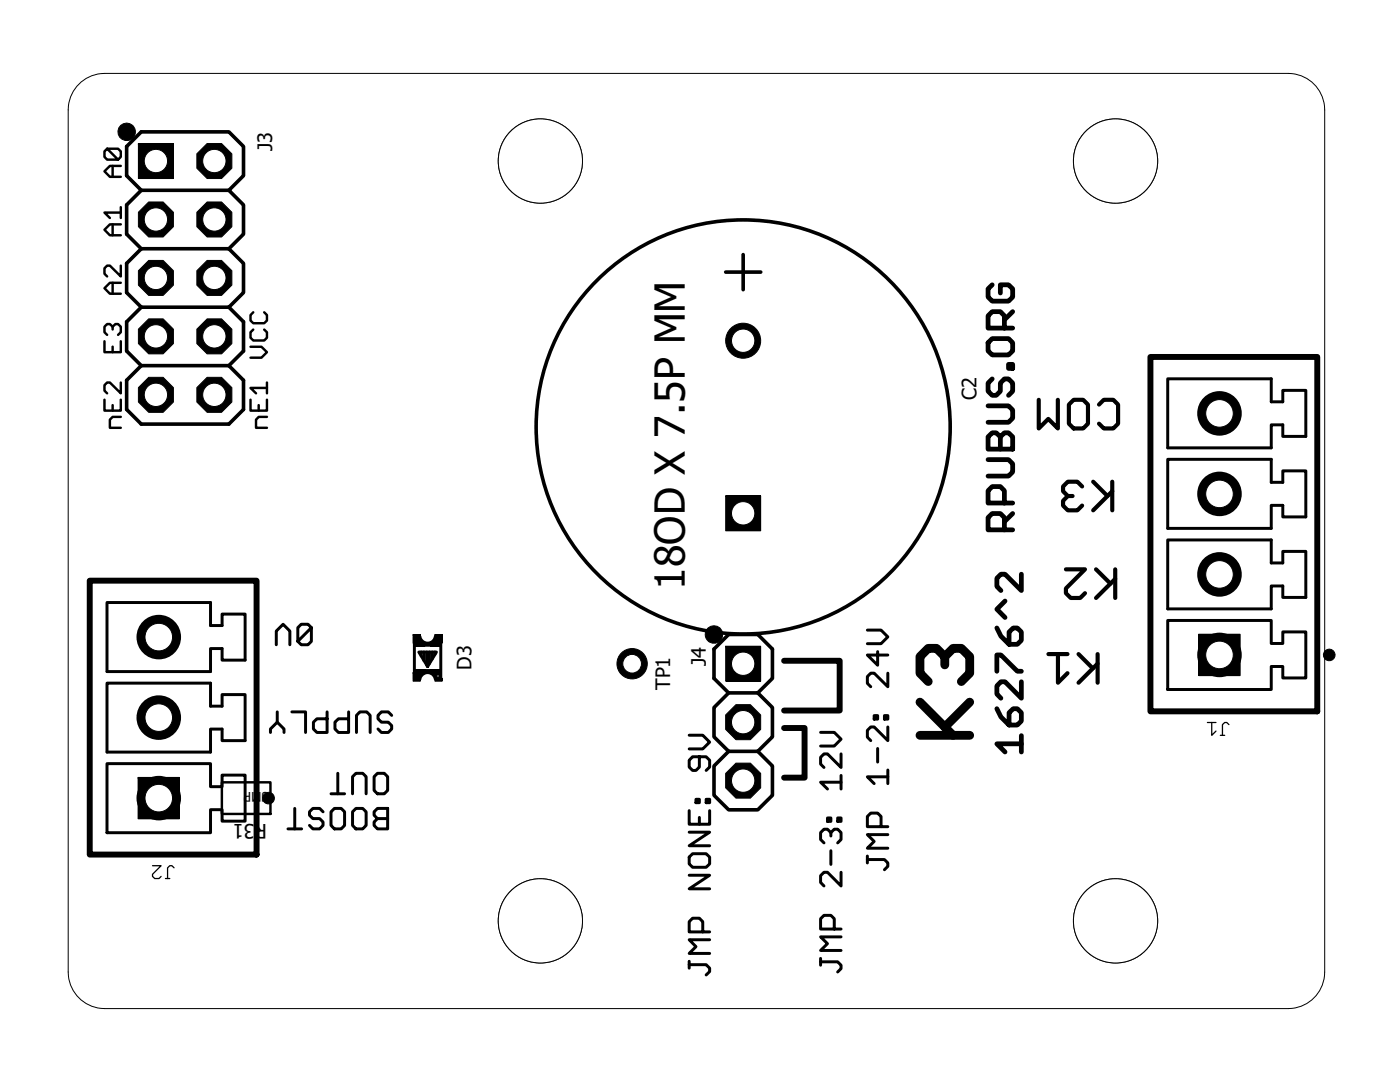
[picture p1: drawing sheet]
<svg xmlns="http://www.w3.org/2000/svg" width="279mm" height="216mm" viewBox="0 0 279 216" stroke-linecap="round" stroke-linejoin="round" font-family="sans-serif">
<defs><g id="words">
<text font-size="8.2" x="136.7" y="117.7" transform="rotate(-90 136.7 117.7)">18OD X 7.5P MM</text>
<g font-size="4">
<text x="54.3" y="30.1" transform="rotate(-90 54.3 30.1)">J3</text>
<text x="194.9" y="79.8" transform="rotate(-90 194.9 79.8)">C2</text>
<text x="94.1" y="133.6" transform="rotate(-90 94.1 133.6)">D3</text>
<text x="133.8" y="137.7" transform="rotate(-90 133.8 137.7)">TP1</text>
<text x="140.9" y="133" transform="rotate(-90 140.9 133)">J4</text>
<text x="53.3" y="164.5" transform="rotate(180 53.3 164.5)">R31</text>
</g>
<text font-size="2.6" x="53.3" y="158.1" transform="rotate(180 53.3 158.1)">JMP</text>
</g></defs>
<path d="M12.9 4.2l253.6 207.5M266.5 4.2l-253.6 207.5" fill="none" stroke="#fff" stroke-width=".2"/>
<g fill="none" stroke="#000" stroke-width=".59">
<path d="M233 75.6h20.7v4.6h2.3v-2.3h4.6v9.2h-4.6v-2.3h-2.3v4.6h-20.7zM233 91.7h20.7v4.5h2.3v-2.2h4.6v9.1h-4.6v-2.3h-2.3v4.6h-20.7zM233 107.7h20.7v4.6h2.3v-2.3h4.6v9.2h-4.6v-2.3h-2.3v4.6h-20.7zM21.4 136.3h20.6v4.6h2.3v-2.3h4.6v9.2h-4.6v-2.3h-2.3v4.6h-20.6zM21.4 120.2h20.6v4.6h2.3v-2.3h4.6v9.2h-4.6v-2.3h-2.3v4.6h-20.6zM55.1 128.7v-2.8l1.4-1.3 1.3 1.3v2.8M62.1 125.2v2.8l-.6 .7h-1.4l-.7-.7v-2.8l.7-.6h1.4l.6 .6-2.7 2.8M82.7 127.1v8.3M83.6 130.1h3.5l-1.8 2.9zM84.1 130.1v.8M84.6 130.1v1.7M85.2 130.1v2.6"/>
<path d="M85.7 130.1v2.3M86.3 130.1v1.4M86.8 130.1v.5M88 127.2v8.2M173.1 125.7h2.7l1.4 1.4-1.4 1.3h-2.7M175.2 130v2.7l-2.1-2h4.1M177.2 134.3v2.7l-2.7-2.7h-.7l-.7 .7v1.4l.7 .6M233 123.8h20.7v4.6h2.3v-2.3h4.6v9.2h-4.6v-2.3h-2.3v4.6h-20.7zM21.4 152.4h20.6v4.6h2.3v-2.3h4.6v9.2h-4.6v-2.3h-2.3v4.6h-20.6zM54 146.2v-.7l1.3-1.4 1.4 1.4v.7M55.3 142v2.1M58.3 142h2.7v4.2"/>
<path d="M65.3 142v4.2h-2.1l-.7-.7v-1.4l.7-.7h2.1M66.1 158.4h2.7M67.4 154.3v4.1M69.6 142v4.2h-2.1l-.7-.7v-1.4l.7-.7h2.1M70.4 158.4v-3.4l.6-.7h1.4l.7 .7v3.4M71.1 146.2v-3.5l.7-.7h1.4l.7 .7v3.5M75.3 154.3h1.4l.7 .7v2.7l-.7 .7h-1.4l-.6-.7v-2.7zM78.2 142.7l-.7-.7h-1.4l-.7 .7v.7l.7 .7h1.4l.7 .7v.7l-.7 .7h-1.4l-.7-.7M137.5 146.7h2.8l1.3 1.4-1.3 1.3h-2.8M138.9 159.5h.7v.7h-.7zM139.6 151v2.1l-.7 .6h-.7l-.7-.6v-1.4l.7-.7h2.7l.7 .7v1.4l-.7 .6M140.9 159.5h.7v.7h-.7z"/>
<path d="M163.8 146.1h2.7l1.4 1.4-1.4 1.4h-2.7M167.9 150.4v2.7l-2.8-2.7h-.7l-.6 .7v1.4l.6 .6M167.9 154.7v2.7M167.9 156.1h-4.1l1.3 1.3M174.5 142.8h.7v.7h-.7zM175.2 149.4v2.7M176.5 142.8h.7v.7h-.7zM177.2 145.1v2.7l-2.7-2.7h-.7l-.7 .6v1.4l.7 .7M177.2 153.6v2.8M177.2 155h-4.1l1.4 1.4M57.5 165.4h2.7M58.8 161.3v4.1"/>
<path d="M64.5 162l-.7-.7h-1.4l-.6 .7v.7l.6 .6h1.4l.7 .7v.7l-.7 .7h-1.4l-.6-.7M66.7 161.3h1.4l.7 .7v2.7l-.7 .7h-1.4l-.6-.7v-2.7zM71 161.3h1.4l.7 .7v2.7l-.7 .7h-1.4l-.6-.7v-2.7zM75.3 161.3h2.1v4.1h-2.1l-.6-.7v-.7l.6-.7-.6-.6v-.7zM75.3 163.3h2.1M137.5 174.6h4.1l-4.1 2.8h4.1M137.5 166.1h4.1l-4.1 2.7h4.1M137.5 161.8v2.7h4.1v-2.7M138.2 170.3h2.7l.7 .7v1.4l-.7 .7h-2.7l-.7-.7v-1.4zM139.6 163.1v1.4M165.1 163.2h.7v.7h-.7zM165.8 166.1l.7-.6h.7l.7 .6v1.4l-.7 .7"/>
<path d="M165.8 169.8v2.7M165.8 166.8v-.7l-.7-.6h-.7l-.6 .6v1.4l.6 .7M167.2 163.2h.7v.7h-.7zM167.9 174.1v2.7l-2.8-2.7h-.7l-.6 .6v1.4l.6 .7M173.1 170.8v1.4M173.1 171.5h3.4l.7 .7v.7l-.7 .6M175.8 165v-2.1l-.6-.7h-1.4l-.7 .7v2.1h4.1M177.2 166.5h-4.1l1.4 1.4-1.4 1.3h4.1M137.5 191.8v1.4M137.5 192.5h3.4l.7 .7v.7l-.7 .6M140.3 185.9v-2l-.7-.7h-1.4l-.7 .7v2h4.1M141.6 187.5h-4.1l1.4 1.4-1.4 1.3h4.1"/>
<path d="M163.8 191.2v1.4M163.8 191.9h3.4l.7 .7v.7l-.7 .7M166.5 185.4v-2.1l-.7-.7h-1.4l-.6 .7v2.1h4.1M167.9 186.9h-4.1l1.3 1.4-1.3 1.4h4.1"/>
</g>
<path d="M188.6 131l1.6-1.6h1.7l1.6 1.6v3.3l-1.6 1.7M188.6 132.7v-1.7l-1.7-1.6h-1.6l-1.7 1.6v3.3l1.7 1.7M183.6 140.1l6.6 6.6M183.6 146.7h9.9M193.5 140.1l-4.9 5" fill="none" stroke="#000" stroke-width="1.8"/>
<g fill="none" stroke="#000" stroke-width=".95">
<path d="M198 56.8l-.8 .8v1.7l.8 .8h3.3l.8-.8v-1.7l-.8-.8h-1.7v1.7M198 75.6l-.8 .8v1.7l.8 .8h.8l.8-.8v-1.7l.8-.8h.9l.8 .8v1.7l-.8 .8M198 67.6h3.3l.8 .8v1.6l-.8 .8h-3.3l-.8-.8v-1.6zM200.4 65.5v-2.5l-.8-.8h-1.6l-.8 .8v2.5h4.9M201.3 72.7h.8v.8h-.8zM202.1 62.2l-1.7 1.6M197.2 81h4.1l.8 .8v1.6l-.8 .9h-4.1M197.2 87.2l.8-.8h.8l.8 .8 .8-.8h.9l.8 .8v2.4h-4.9zM197.2 91.7h4.1l.8 .8v1.7l-.8 .8h-4.1M199.6 87.2v2.4M200.4 105.7v-2.4l-.8-.8h-1.6l-.8 .8v2.4h4.9M200.4 100.4v-2.5l-.8-.8h-1.6l-.8 .8v2.5h4.9"/>
<path d="M200.6 119.9l-1.7 1.7 1.7 1.6M202.1 102.5l-1.7 1.6M203.8 114.6v3.2l-3.2-3.2h-.9l-.8 .8v1.6l.8 .8M198.9 133.9v-3.2h.8l3.3 3.2h.8M198.9 125.3l.8 1.6 1.7 1.7h1.6l.8-.8v-1.7l-.8-.8h-.8l-.8 .8v2.5M203.8 136v3.3l-3.2-3.3h-.9l-.8 .9v1.6l.8 .8M198.9 141.4l.8 1.6 1.7 1.7h1.6l.8-.8v-1.7l-.8-.8h-.8l-.8 .8v2.5M203.8 146.8v3.3M203.8 148.4h-4.9l1.7 1.7"/>
</g>
<g fill="none" stroke="#000" stroke-width=".49">
<path d="M21.4 29.7l2.2 2.2 .5-.6v-1.1l-.5-.5h-2.2l-.6 .5v1.1l.6 .6h2.2M22.5 33.1v2.2M24.1 33.1h-2.2l-1.1 1.1 1.1 1.1h2.2M22.5 44.8v2.1M22.5 56.4v2.2M24.1 42.4h-3.3l1.1 1.1M24.1 44.8h-2.2l-1.1 1 1.1 1.1h2.2M24.1 56.4h-2.2l-1.1 1.1 1.1 1.1h2.2M24.1 53v2.2l-2.2-2.2h-.5l-.6 .5v1.1l.6 .6M24.1 41.3v2.2M20.8 68.1v2.2h3.3v-2.2M20.8 79.8v2.1h3.3v-2.1"/>
<path d="M22.5 65.2l.5-.5h.6l.5 .5v1.1l-.5 .5M22.5 69.2v1.1M22.5 65.7v-.5l-.6-.5h-.5l-.6 .5v1.1l.6 .5M24.1 76.3v2.2l-2.2-2.2h-.5l-.6 .6v1.1l.6 .5M50 69.2h2.2l1.1 1.1-1.1 1.1h-2.2M50 79.8v2.1h3.3v-2.1M50.5 65.8l-.5 .5v1.1l.5 .5h2.2l.6-.5v-1.1l-.6-.5M50.5 62.3l-.5 .6v1.1l.5 .5h2.2l.6-.5v-1.1l-.6-.6M53.3 76.3v2.2M53.3 77.4h-3.3l1.1 1.1M22.5 80.8v1.1M24.1 83.2h-1.6l-.6 .5v1.7h2.2"/>
<path d="M51.6 80.8v1.1M53.3 83.2h-1.7l-.5 .5v1.7h2.2M44.3 156.1h9.7v6.3h-9.7z"/>
</g>
<g fill="none" stroke="#000" stroke-width=".83">
<path d="M207.3 79.8v5.7l1.9-1.9 1.9 1.9v-5.7M214.3 79.8h1.9l.9 .9v3.8l-.9 1h-1.9l-1-1v-3.8zM214.1 99h-1l-.9 .9v1l.9 .9h1.9l1-.9M216 97.1l-1-1h-1.9l-.9 1v.9l.9 1M218.2 96.1l2.8 2.9M219.3 80.7l1-.9h1.9l.9 .9v3.8l-.9 1h-1.9l-1-1M222 96.1v5.7M222 98l-3.8 3.8M212.7 113.6h3.8l-3.8 3.8v1l1 .9h1.9l.9-.9M218.7 113.6l2.9 2.9M222.6 113.6v5.7M222.6 115.5l-3.9 3.8"/>
<path d="M209.2 130.5h3.8M211.1 130.5v5.7l1.9-1.9M215.2 130.5l2.9 2.9M219.1 130.5v5.7M219.1 132.4l-3.9 3.8"/>
</g>
<path d="M229.6 71.2h33.3v70.7h-33.3zM17.9 115.9h33.3v54.6h-33.3zM156.5 131.8h11.1v10h-11.1M156.5 145.3h4.1v9.9h-4.1" fill="none" stroke="#000" stroke-width="1.2"/>
<g fill="none" stroke="#000" stroke-width=".72">
<path d="M28.2 38h17.5M28.2 49.6h17.5M28.2 49.6l-2.9 3v5.8l2.9 2.9M28.2 49.6l-2.9-2.9v-5.8l2.9-2.9-2.9-2.9v-5.9l2.9-2.9h17.5l2.9 2.9v5.9l-2.9 2.9 2.9 2.9v5.8l-2.9 2.9M45.7 49.6l2.9 3v5.8l-2.9 2.9h-17.5M144.8 54.3h7M148.3 50.8v7M28.2 73h17.5M28.2 61.3l-2.9 2.9v5.8l2.9 3M28.2 73l-2.9 2.9v5.8l2.9 2.9h17.5l2.9-2.9v-5.8l-2.9-2.9M45.7 61.3l2.9 2.9v5.8l-2.9 3M246.3 96.2l-5.8 4.7"/>
<path d="M246.3 80.1l-5.8 4.7M246.3 112.3l-5.8 4.6M34.6 124.8l-5.8 4.7M83.7 127a1.63 1.63 0 0 0 1.6 1.4 1.63 1.63 0 0 0 1.7-1.4M83.7 135.5a1.63 1.63 0 0 1 1.6-1.4 1.63 1.63 0 0 1 1.7 1.4M142.5 129.5l2.9-2.9h5.8l3 2.9v5.9l-3 2.9h-5.8l-2.9-2.9zM145.4 138.3l-2.9 2.9v5.8l2.9 2.9h5.8l3-2.9v-5.8l-3-2.9M240.5 128.4l5.8 4.6M28.8 156.9l5.8 4.7M34.6 140.9l-5.8 4.6M145.4 149.9l-2.9 2.9v5.9l2.9 2.9h5.8l3-2.9v-5.9l-3-2.9"/>
<circle cx="148.3" cy="85.2" r="41.3"/>
<circle cx="243.4" cy="82.5" r="4.1"/>
<circle cx="243.4" cy="98.6" r="4.1"/>
<circle cx="243.4" cy="114.6" r="4.1"/>
<circle cx="31.7" cy="127.1" r="4.1"/>
<circle cx="243.4" cy="130.7" r="4.1"/>
<circle cx="31.7" cy="159.3" r="4.1"/>
<circle cx="31.7" cy="143.2" r="4.1"/>
</g>
<g fill="#000">
<path d="M86.9 134.4l.5-.2v.4a.25 .25 0 0 1 .2 .4 .25 .25 0 0 1-.4 .1 .25 .25 0 0 1 .1-.4l.1-.5a.7 .7 0 0 1 .7 .8 .7 .7 0 0 1-1 .5 .7 .7 0 0 1-.2-1.1z" fill-rule="evenodd"/>
<circle cx="25.3" cy="26.3" r="1.76"/>
<circle cx="142.5" cy="126.6" r="1.75"/>
<circle cx="265.3" cy="130.7" r="1.17"/>
<circle cx="53.6" cy="159.3" r="1.17"/>
</g>
<g fill="none" stroke="#000" stroke-width=".2">
<path d="M30 31h2.3v2.3h-2.3zM30 31h.1M41.6 31h2.3v2.3h-2.3zM41.6 31h.1M30 42.6h2.3v2.4h-2.3zM30 42.6h.1M30 54.3h2.3v2.3h-2.3zM30 54.3h.1M41.6 42.6h2.3v2.4h-2.3zM41.6 42.6h.1M41.6 54.3h2.3v2.3h-2.3zM41.6 54.3h.1"/>
<path d="M30 77.6h2.3v2.3h-2.3zM30 77.6h.1M30 66h2.3v2.3h-2.3zM30 66h.1M41.6 66h2.3v2.3h-2.3zM41.6 66h.1M41.6 77.6h2.3v2.3h-2.3zM41.6 77.6h.1M82.4 134.2h1.5v1.7h-1.5zM82.4 134.2h.1M82.4 126.6h1.5v1.8h-1.5zM82.4 126.6h.1"/>
<path d="M82.7 133.6h2.1v.9h-2.1zM82.7 133.6h.1M82.7 128.1h2.1v.8h-2.1zM82.7 128.1h.1M84.8 133.6h1.1v.6h-1.1zM84.8 133.6h.1M84.8 128.4h1.1v.5h-1.1zM84.8 128.4h.1M85.9 133.6h2.1v.9h-2.1zM85.9 133.6h.1M85.9 128.1h2.1v.8h-2.1zM85.9 128.1h.1"/>
<path d="M86.8 135.3h1.4v.6h-1.4zM86.8 135.3h.1M86.8 126.6h1.4v1.8h-1.4zM86.8 126.6h.1M86.9 134.4l.5-.2v.4a.25 .25 0 0 1 .2 .4 .25 .25 0 0 1-.4 .1 .25 .25 0 0 1 .1-.4l.1-.5a.7 .7 0 0 1 .7 .8 .7 .7 0 0 1-1 .5 .7 .7 0 0 1-.2-1.1zM147.2 131.3h2.3v2.3h-2.3zM147.2 131.3h.1M239.2 126.6h8.3v8.2h-8.3zM239.2 126.6h.1M147.2 154.6h2.3v2.3h-2.3zM147.2 154.6h.1M147.2 142.9h2.3v2.4h-2.3z"/>
<path d="M147.2 142.9h.1"/>
<circle cx="25.3" cy="26.3" r="1.76"/>
<circle cx="142.5" cy="126.6" r="1.75"/>
<circle cx="265.3" cy="130.7" r="1.17"/>
<circle cx="53.6" cy="159.3" r="1.17"/>
</g>
<g fill="#000">
<path d="M30 31h2.3v2.3h-2.3zM41.6 31h2.3v2.3h-2.3zM30 42.6h2.3v2.4h-2.3zM30 54.3h2.3v2.3h-2.3zM41.6 42.6h2.3v2.4h-2.3zM41.6 54.3h2.3v2.3h-2.3zM30 77.6h2.3v2.3h-2.3zM30 66h2.3v2.3h-2.3zM41.6 66h2.3v2.3h-2.3zM41.6 77.6h2.3v2.3h-2.3zM82.4 134.2h1.5v1.7h-1.5zM82.4 126.6h1.5v1.8h-1.5z"/>
<path d="M82.7 133.6h2.1v.9h-2.1zM82.7 128.1h2.1v.8h-2.1zM84.8 133.6h1.1v.6h-1.1zM84.8 128.4h1.1v.5h-1.1zM85.9 133.6h2.1v.9h-2.1zM85.9 128.1h2.1v.8h-2.1zM86.8 135.3h1.4v.6h-1.4zM86.8 126.6h1.4v1.8h-1.4zM147.2 131.3h2.3v2.3h-2.3zM239.2 126.6h8.3v8.2h-8.3zM147.2 154.6h2.3v2.3h-2.3zM147.2 142.9h2.3v2.4h-2.3z"/>
</g>
<path d="M241 144.2h1.7M241.8 144.2v2.5l.9-.8M243.5 146.7h.9M245.3 144.6l-.5-.4h-.4l-.4 .4v2.1M30.4 172.7h1.8l-1.8 1.8v.4l.5 .4h.8l.5-.4M33 175.3h.9M34.7 173.2l-.4-.5h-.4l-.5 .5v2.1" fill="none" stroke="#000" stroke-width=".25"/>
<circle cx="243.4" cy="130.7" r="2.75" fill="#fff"/>
<g fill="none" stroke="#000" stroke-width=".2">
<circle cx="243.4" cy="114.6" r="4.1"/>
<circle cx="243.4" cy="130.7" r="2.75"/>
</g>
<circle cx="243.4" cy="114.6" r="4.1" fill="#000"/>
<circle cx="243.4" cy="114.6" r="2.75" fill="#fff"/>
<g fill="none" stroke="#000" stroke-width=".2">
<circle cx="243.4" cy="98.6" r="4.1"/>
<circle cx="243.4" cy="114.6" r="2.75"/>
</g>
<circle cx="243.4" cy="98.6" r="4.1" fill="#000"/>
<circle cx="243.4" cy="98.6" r="2.75" fill="#fff"/>
<g fill="none" stroke="#000" stroke-width=".2">
<circle cx="243.4" cy="82.5" r="4.1"/>
<circle cx="243.4" cy="98.6" r="2.75"/>
</g>
<circle cx="243.4" cy="82.5" r="4.1" fill="#000"/>
<circle cx="243.4" cy="82.5" r="2.75" fill="#fff"/>
<g fill="none" stroke="#000" stroke-width=".2">
<path d="M144.8 128.9h7v7h-7zM144.8 128.9h.1"/>
<circle cx="243.4" cy="82.5" r="2.75"/>
</g>
<path d="M144.8 128.9h7v7h-7z" fill="#000"/>
<circle cx="148.3" cy="132.4" r="2.33" fill="#fff"/>
<g fill="none" stroke="#000" stroke-width=".2">
<circle cx="148.3" cy="132.4" r="2.33"/>
<circle cx="148.3" cy="144.1" r="3.8"/>
</g>
<circle cx="148.3" cy="144.1" r="3.8" fill="#000"/>
<circle cx="148.3" cy="144.1" r="2.33" fill="#fff"/>
<g fill="none" stroke="#000" stroke-width=".2">
<circle cx="148.3" cy="144.1" r="2.33"/>
<circle cx="148.3" cy="155.8" r="3.8"/>
</g>
<circle cx="148.3" cy="155.8" r="3.8" fill="#000"/>
<circle cx="148.3" cy="155.8" r="2.33" fill="#fff"/>
<g fill="none" stroke="#000" stroke-width=".2">
<path d="M144.8 98.9h7v7h-7zM144.8 98.9h.1"/>
<circle cx="148.3" cy="155.8" r="2.33"/>
</g>
<path d="M144.8 98.9h7v7h-7z" fill="#000"/>
<circle cx="148.3" cy="102.4" r="2.33" fill="#fff"/>
<g fill="none" stroke="#000" stroke-width=".2">
<circle cx="148.3" cy="68" r="3.5"/>
<circle cx="148.3" cy="102.4" r="2.33"/>
</g>
<circle cx="148.3" cy="68" r="3.5" fill="#000"/>
<circle cx="148.3" cy="68" r="2.33" fill="#fff"/>
<g fill="none" stroke="#000" stroke-width=".2">
<path d="M27.6 155.1h8.2v8.3h-8.2zM27.6 155.1h.1"/>
<circle cx="148.3" cy="68" r="2.33"/>
</g>
<path d="M27.6 155.1h8.2v8.3h-8.2z" fill="#000"/>
<circle cx="31.7" cy="159.3" r="2.75" fill="#fff"/>
<g fill="none" stroke="#000" stroke-width=".2">
<circle cx="31.7" cy="143.2" r="4.1"/>
<circle cx="31.7" cy="159.3" r="2.75"/>
</g>
<circle cx="31.7" cy="143.2" r="4.1" fill="#000"/>
<circle cx="31.7" cy="143.2" r="2.75" fill="#fff"/>
<g fill="none" stroke="#000" stroke-width=".2">
<circle cx="31.7" cy="127.1" r="4.1"/>
<circle cx="31.7" cy="143.2" r="2.75"/>
</g>
<circle cx="31.7" cy="127.1" r="4.1" fill="#000"/>
<circle cx="31.7" cy="127.1" r="2.75" fill="#fff"/>
<g fill="none" stroke="#000" stroke-width=".2">
<path d="M27.6 28.6h7v7h-7zM27.6 28.6h.1"/>
<circle cx="31.7" cy="127.1" r="2.75"/>
</g>
<path d="M27.6 28.6h7v7h-7z" fill="#000"/>
<circle cx="31.1" cy="32.1" r="2.33" fill="#fff"/>
<g fill="none" stroke="#000" stroke-width=".2">
<circle cx="31.1" cy="32.1" r="2.33"/>
<circle cx="42.8" cy="32.1" r="3.8"/>
</g>
<circle cx="42.8" cy="32.1" r="3.8" fill="#000"/>
<circle cx="42.8" cy="32.1" r="2.33" fill="#fff"/>
<g fill="none" stroke="#000" stroke-width=".2">
<circle cx="42.8" cy="32.1" r="2.33"/>
<circle cx="31.1" cy="43.8" r="3.8"/>
</g>
<circle cx="31.1" cy="43.8" r="3.8" fill="#000"/>
<circle cx="31.1" cy="43.8" r="2.33" fill="#fff"/>
<g fill="none" stroke="#000" stroke-width=".2">
<circle cx="31.1" cy="43.8" r="2.33"/>
<circle cx="42.8" cy="43.8" r="3.8"/>
</g>
<circle cx="42.8" cy="43.8" r="3.8" fill="#000"/>
<circle cx="42.8" cy="43.8" r="2.33" fill="#fff"/>
<g fill="none" stroke="#000" stroke-width=".2">
<circle cx="31.1" cy="55.5" r="3.8"/>
<circle cx="42.8" cy="43.8" r="2.33"/>
</g>
<circle cx="31.1" cy="55.5" r="3.8" fill="#000"/>
<circle cx="31.1" cy="55.5" r="2.33" fill="#fff"/>
<g fill="none" stroke="#000" stroke-width=".2">
<circle cx="31.1" cy="55.5" r="2.33"/>
<circle cx="42.8" cy="55.5" r="3.8"/>
</g>
<circle cx="42.8" cy="55.5" r="3.8" fill="#000"/>
<circle cx="42.8" cy="55.5" r="2.33" fill="#fff"/>
<g fill="none" stroke="#000" stroke-width=".2">
<circle cx="42.8" cy="55.5" r="2.33"/>
<circle cx="31.1" cy="67.1" r="3.8"/>
</g>
<circle cx="31.1" cy="67.1" r="3.8" fill="#000"/>
<circle cx="31.1" cy="67.1" r="2.33" fill="#fff"/>
<g fill="none" stroke="#000" stroke-width=".2">
<circle cx="31.1" cy="67.1" r="2.33"/>
<circle cx="42.8" cy="67.1" r="3.8"/>
</g>
<circle cx="42.8" cy="67.1" r="3.8" fill="#000"/>
<circle cx="42.8" cy="67.1" r="2.33" fill="#fff"/>
<g fill="none" stroke="#000" stroke-width=".2">
<circle cx="31.1" cy="78.8" r="3.8"/>
<circle cx="42.8" cy="67.1" r="2.33"/>
</g>
<circle cx="31.1" cy="78.8" r="3.8" fill="#000"/>
<circle cx="31.1" cy="78.8" r="2.33" fill="#fff"/>
<g fill="none" stroke="#000" stroke-width=".2">
<circle cx="31.1" cy="78.8" r="2.33"/>
<circle cx="42.8" cy="78.8" r="3.8"/>
</g>
<circle cx="42.8" cy="78.8" r="3.8" fill="#000"/>
<circle cx="42.8" cy="78.8" r="2.33" fill="#fff"/>
<g fill="none" stroke="#000" stroke-width=".2">
<circle cx="42.8" cy="78.8" r="2.33"/>
<circle cx="126.2" cy="132.4" r="3"/>
</g>
<circle cx="126.2" cy="132.4" r="3" fill="#000"/>
<circle cx="126.2" cy="132.4" r="1.87" fill="#fff"/>
<g fill="none" stroke="#000" stroke-width=".2">
<path d="M15.8 16.8a7.3 7.3 0 0 1 5.1-2.2h236.2a7.3 7.3 0 0 1 7.3 7.3v172.1a7.3 7.3 0 0 1-7.3 7.3h-236.2a7.3 7.3 0 0 1-7.3-7.3v-172.1a7.3 7.3 0 0 1 2.2-5.1z"/>
<circle cx="222.6" cy="32.1" r="8.4"/>
<circle cx="126.2" cy="132.4" r="1.87"/>
</g>
<circle cx="222.6" cy="32.1" r="8.4" fill="#fff"/>
<g fill="none" stroke="#000" stroke-width=".2">
<circle cx="107.8" cy="32.1" r="8.4"/>
<circle cx="222.6" cy="32.1" r="8.4"/>
</g>
<circle cx="107.8" cy="32.1" r="8.4" fill="#fff"/>
<g fill="none" stroke="#000" stroke-width=".2">
<circle cx="107.8" cy="32.1" r="8.4"/>
<circle cx="222.6" cy="183.7" r="8.4"/>
</g>
<circle cx="222.6" cy="183.7" r="8.4" fill="#fff"/>
<g fill="none" stroke="#000" stroke-width=".2">
<circle cx="107.8" cy="183.7" r="8.4"/>
<circle cx="222.6" cy="183.7" r="8.4"/>
</g>
<circle cx="107.8" cy="183.7" r="8.4" fill="#fff"/>
<circle cx="107.8" cy="183.7" r="8.4" fill="none" stroke="#000" stroke-width=".2"/>
<use href="#words"/>
</svg>
